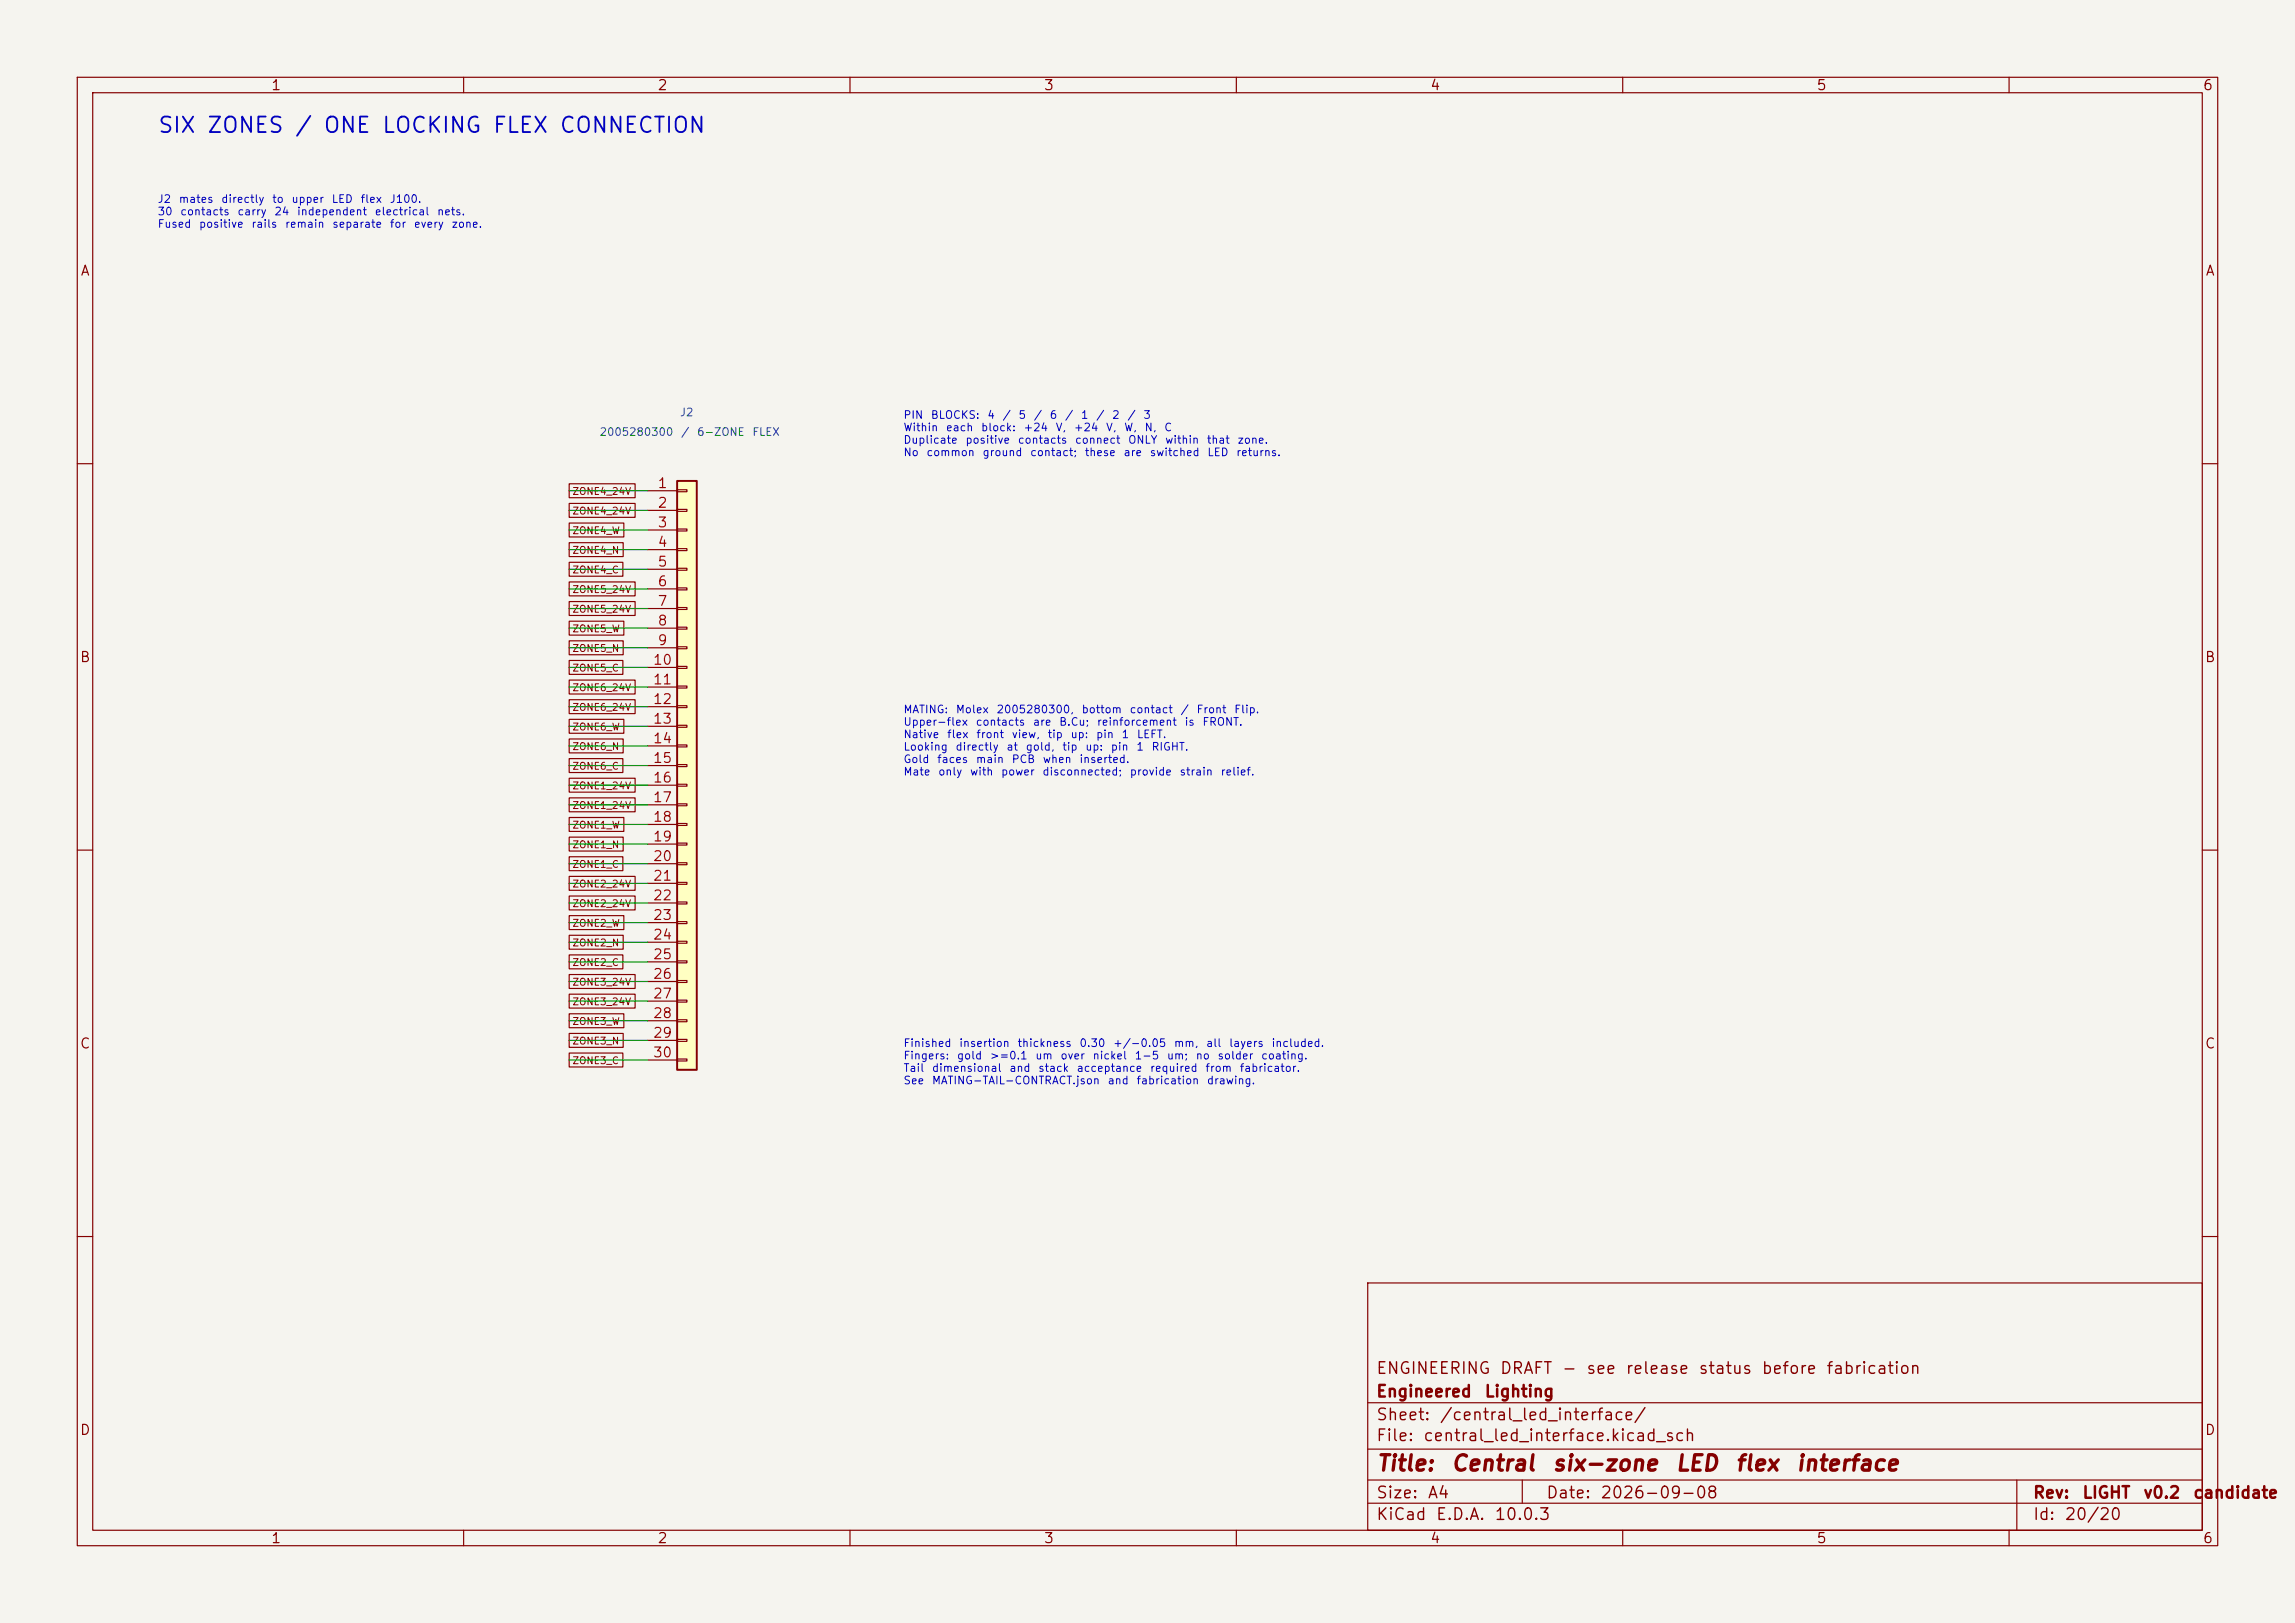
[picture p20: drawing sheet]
<svg xmlns="http://www.w3.org/2000/svg" width="297mm" height="210mm" viewBox="0 0 297 210" stroke-linecap="round" stroke-linejoin="round" font-family="sans-serif">
<defs><g id="words">
<text font-size="2" fill="#0000c2" x="20.3" y="17.7">SIX ZONES / ONE LOCKING FLEX CONNECTION</text>
<g font-size="2" fill="#840000">
<text x="178" y="190.8">Title:</text>
<text x="187.7" y="190.8">Central</text>
<text x="200.8" y="190.8">six-zone</text>
<text x="216.7" y="190.8">LED</text>
<text x="224.4" y="190.8">flex</text>
<text x="232.3" y="190.8">interface</text>
</g>
<g font-size="1.5" fill="#840000">
<text x="178" y="178.2">ENGINEERING</text>
<text x="194" y="178.2">DRAFT</text>
<text x="202" y="178.2">-</text>
<text x="205.2" y="178.2">see</text>
<text x="210.3" y="178.2">release</text>
<text x="219.7" y="178.2">status</text>
<text x="227.9" y="178.2">before</text>
<text x="236.2" y="178.2">fabrication</text>
<text x="178" y="184.2">Sheet:</text>
<text x="178" y="181.2">Engineered</text>
<text x="186.2" y="184.2">/central_led_interface/</text>
<text x="192" y="181.2">Lighting</text>
<text x="178" y="186.9">File:</text>
<text x="184.1" y="186.9">central_led_interface.kicad_sch</text>
<text x="178" y="197.1">KiCad</text>
<text x="178" y="194.3">Size:</text>
<text x="184.7" y="194.3">A4</text>
<text x="185.7" y="197.1">E.D.A.</text>
<text x="193.3" y="197.1">10.0.3</text>
<text x="200" y="194.3">Date:</text>
<text x="207" y="194.3">2026-09-08</text>
<text x="263" y="194.3">Rev:</text>
<text x="263" y="197.1">Id:</text>
<text x="267.1" y="197.1">20/20</text>
<text x="269.4" y="194.3">LIGHT</text>
<text x="277.3" y="194.3">v0.2</text>
<text x="283.7" y="194.3">candidate</text>
</g>
<g font-size="1.3" fill="#840000">
<text x="35" y="12">1</text>
<text x="85" y="12">2</text>
<text x="135" y="12">3</text>
<text x="185" y="12">4</text>
<text x="235" y="12">5</text>
<text x="285" y="12">6</text>
<text x="10.3" y="36">A</text>
<text x="285.3" y="36">A</text>
<text x="10.3" y="86">B</text>
<text x="285.3" y="86">B</text>
<text x="10.3" y="136">C</text>
<text x="285.3" y="136">C</text>
<text x="10.3" y="186">D</text>
<text x="285.3" y="186">D</text>
<text x="35" y="200">1</text>
<text x="85" y="200">2</text>
<text x="135" y="200">3</text>
<text x="185" y="200">4</text>
<text x="235" y="200">5</text>
<text x="285" y="200">6</text>
</g>
<g font-size="1.3" fill="#a90000">
<text x="85" y="63.5">1</text>
<text x="85" y="66">2</text>
<text x="85" y="68.6">3</text>
<text x="85" y="71.1">4</text>
<text x="85" y="73.6">5</text>
<text x="85" y="76.2">6</text>
<text x="85" y="78.7">7</text>
<text x="85" y="81.3">8</text>
<text x="85" y="83.8">9</text>
<text x="84.4" y="86.3">10</text>
<text x="84.4" y="88.9">11</text>
<text x="84.4" y="91.4">12</text>
<text x="84.4" y="94">13</text>
<text x="84.4" y="96.5">14</text>
<text x="84.4" y="99">15</text>
<text x="84.4" y="101.6">16</text>
<text x="84.4" y="104.1">17</text>
<text x="84.4" y="106.7">18</text>
<text x="84.4" y="109.2">19</text>
<text x="84.4" y="111.7">20</text>
<text x="84.4" y="114.3">21</text>
<text x="84.4" y="116.8">22</text>
<text x="84.4" y="119.4">23</text>
<text x="84.4" y="121.9">24</text>
<text x="84.4" y="124.4">25</text>
<text x="84.4" y="127">26</text>
<text x="84.4" y="129.5">27</text>
<text x="84.4" y="132.1">28</text>
<text x="84.4" y="134.6">29</text>
<text x="84.4" y="137.1">30</text>
</g>
<g font-size="1" fill="#0000c2">
<text x="20.3" y="26.5">J2</text>
<text x="20.3" y="28.1">30</text>
<text x="20.3" y="29.7">Fused</text>
<text x="23.1" y="26.5">mates</text>
<text x="23.2" y="28.1">contacts</text>
<text x="25.7" y="29.7">positive</text>
<text x="28.5" y="26.5">directly</text>
<text x="30.6" y="28.1">carry</text>
<text x="32.5" y="29.7">rails</text>
<text x="35.1" y="26.5">to</text>
<text x="35.4" y="28.1">24</text>
<text x="36.8" y="29.7">remain</text>
<text x="37.6" y="26.5">upper</text>
<text x="38.3" y="28.1">independent</text>
<text x="42.8" y="26.5">LED</text>
<text x="42.9" y="29.7">separate</text>
<text x="46.6" y="26.5">flex</text>
<text x="48.4" y="28.1">electrical</text>
<text x="50.4" y="26.5">J100.</text>
<text x="50.4" y="29.7">for</text>
<text x="53.5" y="29.7">every</text>
<text x="56.5" y="28.1">nets.</text>
<text x="58.4" y="29.7">zone.</text>
<text x="116.8" y="54.4">PIN</text>
<text x="116.8" y="56">Within</text>
<text x="116.8" y="57.7">Duplicate</text>
<text x="116.8" y="59.3">No</text>
<text x="119.8" y="59.3">common</text>
<text x="120.4" y="54.4">BLOCKS:</text>
<text x="122.3" y="56">each</text>
<text x="124.9" y="57.7">positive</text>
<text x="126.9" y="56">block:</text>
<text x="127.1" y="59.3">ground</text>
<text x="127.7" y="54.4">4</text>
<text x="129.7" y="54.4">/</text>
<text x="131.6" y="57.7">contacts</text>
<text x="131.7" y="54.4">5</text>
<text x="132.4" y="56">+24</text>
<text x="133.2" y="59.3">contact;</text>
<text x="133.7" y="54.4">/</text>
<text x="135.8" y="54.4">6</text>
<text x="136.5" y="56">V,</text>
<text x="137.7" y="54.4">/</text>
<text x="138.9" y="56">+24</text>
<text x="139" y="57.7">connect</text>
<text x="139.8" y="54.4">1</text>
<text x="140.3" y="59.3">these</text>
<text x="141.8" y="54.4">/</text>
<text x="143.1" y="56">V,</text>
<text x="143.8" y="54.4">2</text>
<text x="145.3" y="59.3">are</text>
<text x="145.4" y="56">W,</text>
<text x="145.8" y="54.4">/</text>
<text x="145.9" y="57.7">ONLY</text>
<text x="147.9" y="54.4">3</text>
<text x="148" y="56">N,</text>
<text x="148.7" y="59.3">switched</text>
<text x="150.6" y="56">C</text>
<text x="150.7" y="57.7">within</text>
<text x="156.1" y="57.7">that</text>
<text x="156.2" y="59.3">LED</text>
<text x="159.9" y="59.3">returns.</text>
<text x="160.1" y="57.7">zone.</text>
<text x="116.8" y="92.5">MATING:</text>
<text x="116.8" y="94.1">Upper-flex</text>
<text x="116.8" y="95.8">Native</text>
<text x="122.5" y="95.8">flex</text>
<text x="123.6" y="92.5">Molex</text>
<text x="126.2" y="94.1">contacts</text>
<text x="126.3" y="95.8">front</text>
<text x="128.9" y="92.5">2005280300,</text>
<text x="130.8" y="95.8">view,</text>
<text x="133.6" y="94.1">are</text>
<text x="135.5" y="95.8">tip</text>
<text x="137" y="94.1">B.Cu;</text>
<text x="138.5" y="95.8">up:</text>
<text x="139.9" y="92.5">bottom</text>
<text x="141.8" y="95.8">pin</text>
<text x="141.9" y="94.1">reinforcement</text>
<text x="145.1" y="95.8">1</text>
<text x="146.1" y="92.5">contact</text>
<text x="147" y="95.8">LEFT.</text>
<text x="152.7" y="92.5">/</text>
<text x="153.2" y="94.1">is</text>
<text x="154.8" y="92.5">Front</text>
<text x="155.5" y="94.1">FRONT.</text>
<text x="159.6" y="92.5">Flip.</text>
<text x="116.8" y="97.4">Looking</text>
<text x="116.8" y="99">Gold</text>
<text x="116.8" y="100.6">Mate</text>
<text x="121.2" y="99">faces</text>
<text x="121.3" y="100.6">only</text>
<text x="123.6" y="97.4">directly</text>
<text x="125.4" y="100.6">with</text>
<text x="126.2" y="99">main</text>
<text x="129.5" y="100.6">power</text>
<text x="130.2" y="97.4">at</text>
<text x="130.8" y="99">PCB</text>
<text x="132.7" y="97.4">gold,</text>
<text x="134.8" y="100.6">disconnected;</text>
<text x="134.9" y="99">when</text>
<text x="137.4" y="97.4">tip</text>
<text x="139.6" y="99">inserted.</text>
<text x="140.4" y="97.4">up:</text>
<text x="143.7" y="97.4">pin</text>
<text x="146.1" y="100.6">provide</text>
<text x="147" y="97.4">1</text>
<text x="148.9" y="97.4">RIGHT.</text>
<text x="152.6" y="100.6">strain</text>
<text x="157.9" y="100.6">relief.</text>
<text x="116.8" y="135.7">Finished</text>
<text x="116.8" y="137.3">Fingers:</text>
<text x="123.8" y="137.3">gold</text>
<text x="124" y="135.7">insertion</text>
<text x="128" y="137.3">&gt;=0.1</text>
<text x="131.6" y="135.7">thickness</text>
<text x="133.9" y="137.3">um</text>
<text x="137.2" y="137.3">over</text>
<text x="139.6" y="135.7">0.30</text>
<text x="141.3" y="137.3">nickel</text>
<text x="144" y="135.7">+/-0.05</text>
<text x="146.8" y="137.3">1-5</text>
<text x="150.9" y="137.3">um;</text>
<text x="151.8" y="135.7">mm,</text>
<text x="154.7" y="137.3">no</text>
<text x="156" y="135.7">all</text>
<text x="157.5" y="137.3">solder</text>
<text x="159" y="135.7">layers</text>
<text x="163.1" y="137.3">coating.</text>
<text x="164.5" y="135.7">included.</text>
<text x="116.8" y="138.9">Tail</text>
<text x="116.8" y="140.5">See</text>
<text x="120.5" y="140.5">MATING-TAIL-CONTRACT.json</text>
<text x="120.5" y="138.9">dimensional</text>
<text x="130.5" y="138.9">and</text>
<text x="134.3" y="138.9">stack</text>
<text x="139.2" y="138.9">acceptance</text>
<text x="143.3" y="140.5">and</text>
<text x="147" y="140.5">fabrication</text>
<text x="148.7" y="138.9">required</text>
<text x="155.9" y="138.9">from</text>
<text x="156.1" y="140.5">drawing.</text>
<text x="160.4" y="138.9">fabricator.</text>
</g>
<g font-size="1" fill="#006464">
<text x="77.5" y="56.6">2005280300</text>
<text x="87.9" y="54.1">J2</text>
<text x="88.1" y="56.6">/</text>
<text x="90.1" y="56.6">6-ZONE</text>
<text x="97.3" y="56.6">FLEX</text>
</g>
<g font-size=".9" fill="#840000">
<text x="74" y="64.3">ZONE4_24V</text>
<text x="74" y="71.9">ZONE4_N</text>
<text x="74" y="69.3">ZONE4_W</text>
<text x="74" y="66.8">ZONE4_24V</text>
<text x="74" y="74.4">ZONE4_C</text>
<text x="74" y="77">ZONE5_24V</text>
<text x="74" y="79.5">ZONE5_24V</text>
<text x="74" y="82">ZONE5_W</text>
<text x="74" y="87.1">ZONE5_C</text>
<text x="74" y="84.6">ZONE5_N</text>
<text x="74" y="89.7">ZONE6_24V</text>
<text x="74" y="92.2">ZONE6_24V</text>
<text x="74" y="94.7">ZONE6_W</text>
<text x="74" y="99.8">ZONE6_C</text>
<text x="74" y="97.3">ZONE6_N</text>
<text x="74" y="102.4">ZONE1_24V</text>
<text x="74" y="107.4">ZONE1_W</text>
<text x="74" y="104.9">ZONE1_24V</text>
<text x="74" y="110">ZONE1_N</text>
<text x="74" y="112.5">ZONE1_C</text>
<text x="74" y="115.1">ZONE2_24V</text>
<text x="74" y="117.6">ZONE2_24V</text>
<text x="74" y="120.1">ZONE2_W</text>
<text x="74" y="122.7">ZONE2_N</text>
<text x="74" y="125.2">ZONE2_C</text>
<text x="74" y="127.8">ZONE3_24V</text>
<text x="74" y="130.3">ZONE3_24V</text>
<text x="74" y="135.4">ZONE3_N</text>
<text x="74" y="137.9">ZONE3_C</text>
<text x="74" y="132.8">ZONE3_W</text>
</g>
</g></defs>
<path d="M0 0h297v210h-297z" fill="#f5f4ef" stroke="#f5f4ef" stroke-width=".13"/>
<g fill="none" stroke="#840000" stroke-width=".15">
<path d="M10 10h277v190h-277zM12 12h273v186h-273zM60 10v2M110 10v2M160 10v2M210 10v2M260 10v2M10 60h2M285 60h2M10 110h2M285 110h2M10 160h2"/>
<path d="M177 166h108v32h-108zM285 160h2M60 198v2M110 198v2M160 198v2M177 194.5h108M177 191.5h108M177 187.5h108M177 181.5h108M197 191.5v3M210 198v2M260 198v2"/>
<path d="M261 191.5v6.5"/>
</g>
<path d="M87.6 62.2h2.6v76.2h-2.6z" fill="#ffffc2"/>
<path d="M87.6 62.2h2.6v76.2h-2.6z" fill="none" stroke="#840000" stroke-width=".25"/>
<g fill="none" stroke="#840000" stroke-width=".15">
<path d="M73.7 70.2h6.9v1.8h-6.9zM73.7 67.7h7v1.8h-7zM73.7 65.1h8.5v1.8h-8.5zM73.7 72.8h6.9v1.8h-6.9zM73.7 62.6h8.5v1.8h-8.5zM73.7 75.3h8.5v1.8h-8.5zM73.7 77.8h8.5v1.8h-8.5zM83.8 63.5h3.8M83.8 66h3.8M83.8 68.6h3.8M83.8 71.1h3.8M83.8 73.7h3.8"/>
<path d="M83.8 76.2h3.8M83.8 78.7h3.8M87.6 63.4h1.3v.2h-1.3zM87.6 65.9h1.3v.3h-1.3zM87.6 68.5h1.3v.2h-1.3zM87.6 71h1.3v.2h-1.3zM87.6 73.5h1.3v.3h-1.3zM87.6 76.1h1.3v.2h-1.3zM87.6 78.6h1.3v.3h-1.3zM73.7 85.5h6.9v1.8h-6.9zM73.7 82.9h6.9v1.8h-6.9zM73.7 88h8.5v1.8h-8.5z"/>
<path d="M73.7 98.2h6.9v1.8h-6.9zM73.7 95.6h6.9v1.8h-6.9zM73.7 90.5h8.5v1.8h-8.5zM73.7 80.4h7v1.8h-7zM73.7 93.1h7v1.8h-7zM83.8 81.3h3.8M83.8 83.8h3.8M83.8 86.4h3.8M83.8 88.9h3.8M83.8 91.4h3.8M83.8 94h3.8M83.8 96.5h3.8"/>
<path d="M83.8 99.1h3.8M87.6 81.2h1.3v.2h-1.3zM87.6 83.7h1.3v.2h-1.3zM87.6 86.2h1.3v.3h-1.3zM87.6 88.8h1.3v.2h-1.3zM87.6 91.3h1.3v.3h-1.3zM87.6 93.9h1.3v.2h-1.3zM87.6 96.4h1.3v.2h-1.3zM87.6 98.9h1.3v.3h-1.3zM73.7 100.7h8.5v1.8h-8.5zM73.7 105.8h7v1.8h-7zM73.7 103.2h8.5v1.8h-8.5z"/>
<path d="M73.7 108.3h6.9v1.8h-6.9zM73.7 110.9h6.9v1.8h-6.9zM73.7 113.4h8.5v1.8h-8.5zM73.7 115.9h8.5v1.8h-8.5zM73.7 118.5h7v1.8h-7zM83.8 101.6h3.8M83.8 104.1h3.8M83.8 106.7h3.8M83.8 109.2h3.8M83.8 111.8h3.8M83.8 114.3h3.8M83.8 116.8h3.8"/>
<path d="M83.8 119.4h3.8M87.6 101.5h1.3v.2h-1.3zM87.6 104h1.3v.3h-1.3zM87.6 106.6h1.3v.2h-1.3zM87.6 109.1h1.3v.2h-1.3zM87.6 111.6h1.3v.3h-1.3zM87.6 114.2h1.3v.2h-1.3zM87.6 116.7h1.3v.3h-1.3zM87.6 119.3h1.3v.2h-1.3zM73.7 133.7h6.9v1.8h-6.9zM73.7 136.3h6.9v1.8h-6.9zM73.7 121h6.9v1.8h-6.9z"/>
<path d="M73.7 123.6h6.9v1.8h-6.9zM73.7 126.1h8.5v1.8h-8.5zM73.7 128.6h8.5v1.8h-8.5zM73.7 131.2h7v1.8h-7zM83.8 121.9h3.8M83.8 124.5h3.8M83.8 127h3.8M83.8 129.5h3.8M83.8 132.1h3.8M83.8 134.6h3.8M83.8 137.2h3.8M87.6 121.8h1.3v.2h-1.3z"/>
<path d="M87.6 124.3h1.3v.3h-1.3zM87.6 126.9h1.3v.2h-1.3zM87.6 129.4h1.3v.3h-1.3zM87.6 132h1.3v.2h-1.3zM87.6 134.5h1.3v.2h-1.3zM87.6 137h1.3v.3h-1.3z"/>
</g>
<g fill="none" stroke="#009600" stroke-width=".15">
<path d="M73.7 68.6h10.1M73.7 71.1h10.1M73.7 73.7h10.1M73.7 76.2h10.1M73.7 78.7h10.1M73.7 66h10.1M73.7 63.5h10.1M73.7 96.5h10.1M73.7 99.1h10.1M73.7 86.4h10.1M73.7 88.9h10.1M73.7 91.4h10.1"/>
<path d="M73.7 81.3h10.1M73.7 83.8h10.1M73.7 94h10.1M73.7 101.6h10.1M73.7 104.1h10.1M73.7 106.7h10.1M73.7 109.2h10.1M73.7 111.8h10.1M73.7 114.3h10.1M73.7 116.8h10.1M73.7 119.4h10.1M73.7 137.2h10.1"/>
<path d="M73.7 121.9h10.1M73.7 124.5h10.1M73.7 127h10.1M73.7 129.5h10.1M73.7 132.1h10.1M73.7 134.6h10.1"/>
</g>
<use href="#words"/>
</svg>
